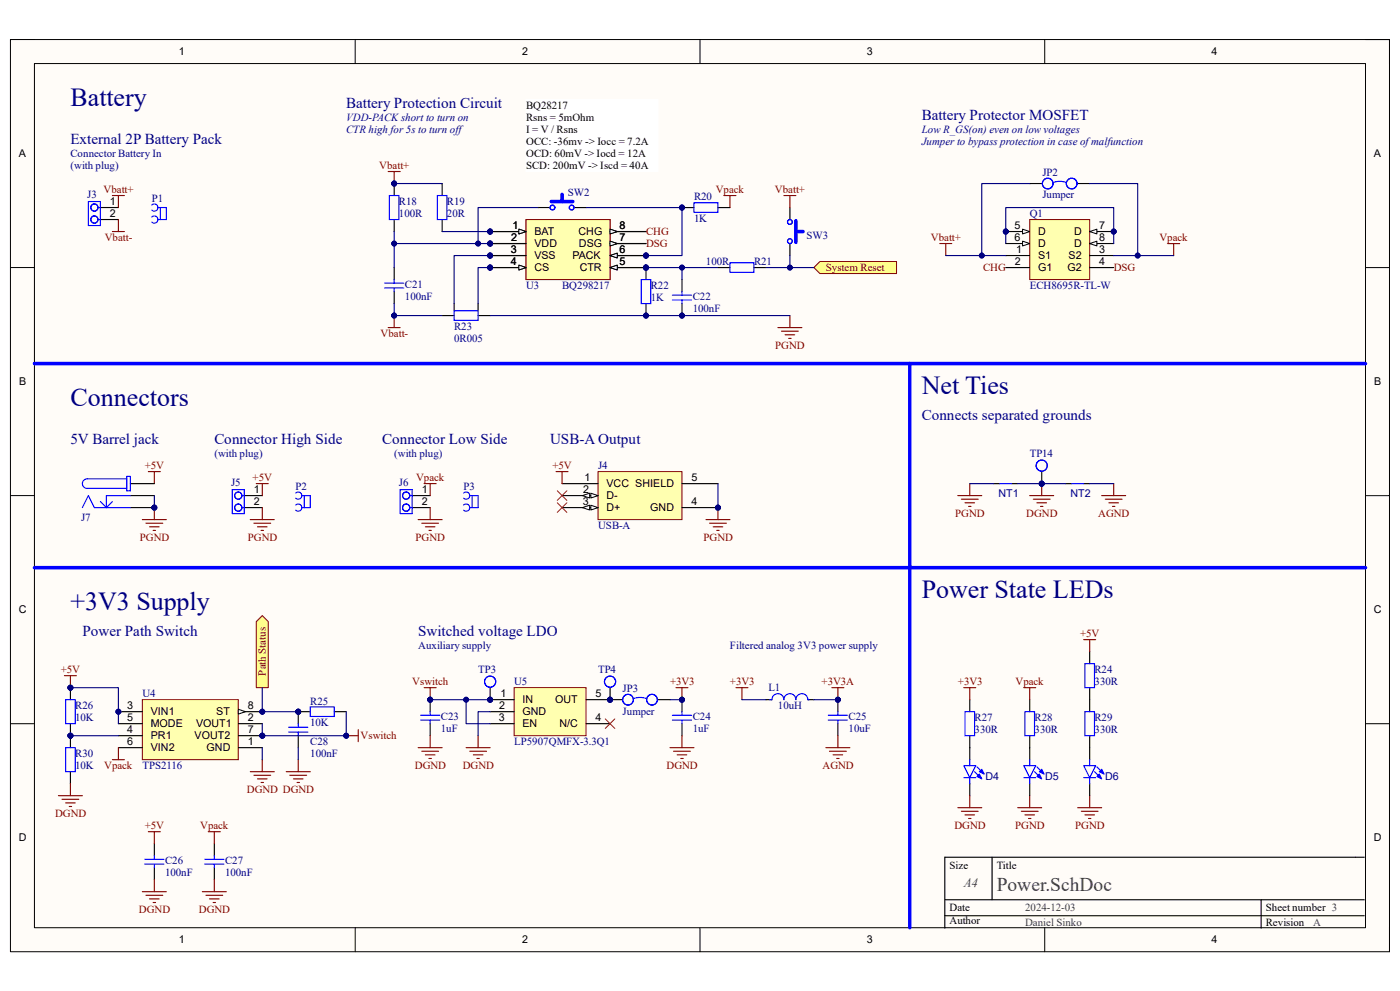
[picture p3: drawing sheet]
<svg xmlns="http://www.w3.org/2000/svg" width="420mm" height="297mm" viewBox="0 0 420 297" stroke-linecap="round" stroke-linejoin="round" font-family="sans-serif">
<defs><g id="words">
<g font-size="7.8" fill="#000080">
<text x="21.1" y="31.7">Battery</text>
<text x="276.5" y="118.1">Net Ties</text>
<text x="21.1" y="121.7">Connectors</text>
<text x="276.5" y="179.2">Power State LEDs</text>
<text x="21.1" y="182.8">+3V3 Supply</text>
</g>
<text font-size="5.8" fill="#434343" x="299" y="267">Power.SchDoc</text>
<g font-size="4.5" fill="#000080">
<text x="103.8" y="32.4">Battery Protection Circuit</text>
<text x="276.5" y="36">Battery Protector MOSFET</text>
<text x="21.1" y="43.2">External 2P Battery Pack</text>
<text x="276.5" y="125.9">Connects separated grounds</text>
<text x="21.1" y="133.1">5V Barrel jack</text>
<text x="64.3" y="133.1">Connector High Side</text>
<text x="114.6" y="133.1">Connector Low Side</text>
<text x="165" y="133.1">USB-A Output</text>
<text x="24.7" y="190.7">Power Path Switch</text>
<text x="125.4" y="190.7">Switched voltage LDO</text>
</g>
<text font-size="3.9" fill="#434343" x="289.1" y="266">A4</text>
<g font-size="3.3">
<text x="157.8" y="32.7">BQ28217</text>
<text x="157.8" y="36.3">Rsns = 5mOhm</text>
<text x="157.8" y="39.9">I = V / Rsns</text>
<text x="157.8" y="43.5">OCC: -36mv -&gt; Iocc = 7.2A</text>
<text x="157.8" y="47.1">OCD: 60mV -&gt; Iocd = 12A</text>
<text x="157.8" y="50.7">SCD: 200mV -&gt; Iscd = 40A</text>
<text x="284.9" y="260.4">Size</text>
<text x="299" y="260.4">Title</text>
<text x="284.9" y="273.2">Date</text>
<text x="379.7" y="273.2">Sheet number 3</text>
<text x="284.8" y="277">Author</text>
<text x="379.7" y="277.5">Revision</text>
</g>
<g font-size="3.3" fill="#000080">
<text x="103.8" y="36.3">VDD-PACK short to turn on</text>
<text x="103.8" y="39.9">CTR high for 5s to turn off</text>
<text x="276.5" y="39.9">Low R_GS(on) even on low voltages</text>
<text x="21.1" y="47.1">Connector Battery In</text>
<text x="276.5" y="43.5">Jumper to bypass protection in case of malfunction</text>
<text x="21.1" y="50.7">(with plug)</text>
<text x="312.7" y="52.7">JP2</text>
<text x="26.2" y="59.4">J3</text>
<text x="170.4" y="58.6">SW2</text>
<text x="312.7" y="59.5">Jumper</text>
<text x="45.6" y="60.4">P1</text>
<text x="119.7" y="65.1">100R</text>
<text x="119.7" y="61.5">R18</text>
<text x="134.1" y="65.1">20R</text>
<text x="134.1" y="61.5">R19</text>
<text x="208.2" y="60.1">R20</text>
<text x="308.9" y="65.1">Q1</text>
<text x="208.2" y="66.5">1K</text>
<text x="242" y="71.5">SW3</text>
<text x="211.8" y="79.5">100R</text>
<text x="226.2" y="79.5">R21</text>
<text x="121.5" y="89.9">100nF</text>
<text x="121.5" y="86.3">C21</text>
<text x="157.8" y="86.7">U3</text>
<text x="168.6" y="86.7">BQ298217</text>
<text x="195.2" y="86.7">R22</text>
<text x="207.8" y="89.9">C22</text>
<text x="308.9" y="86.7">ECH8695R-TL-W</text>
<text x="195.2" y="90.3">1K</text>
<text x="207.8" y="93.5">100nF</text>
<text x="136.2" y="98.9">R23</text>
<text x="136.2" y="102.5">0R005</text>
<text x="64.3" y="137">(with plug)</text>
<text x="118.2" y="137">(with plug)</text>
<text x="308.9" y="137">TP14</text>
<text x="179.4" y="140.6">J4</text>
<text x="69.3" y="145.7">J5</text>
<text x="88.7" y="146.7">P2</text>
<text x="119.7" y="145.7">J6</text>
<text x="139.1" y="146.7">P3</text>
<text x="24.3" y="156.1">J7</text>
<text x="179.4" y="158.6">USB-A</text>
<text x="125.4" y="194.6">Auxiliary supply</text>
<text x="219" y="194.6">Filtered analog 3V3 power supply</text>
<text x="143.4" y="201.8">TP3</text>
<text x="179.4" y="201.8">TP4</text>
<text x="328.3" y="201.8">R24</text>
<text x="42.7" y="209">U4</text>
<text x="154.2" y="205.4">U5</text>
<text x="186.8" y="207.4">JP3</text>
<text x="230.5" y="207.2">L1</text>
<text x="328.3" y="205.4">330R</text>
<text x="22.6" y="212.6">R26</text>
<text x="93" y="211.2">R25</text>
<text x="132.3" y="215.8">C23</text>
<text x="186.8" y="214.2">Jumper</text>
<text x="207.8" y="215.8">C24</text>
<text x="233.3" y="212.6">10uH</text>
<text x="254.6" y="215.8">C25</text>
<text x="22.6" y="216.2">10K</text>
<text x="93" y="217.6">10K</text>
<text x="132.3" y="219.4">1uF</text>
<text x="207.8" y="219.4">1uF</text>
<text x="254.6" y="219.4">10uF</text>
<text x="292.4" y="219.8">330R</text>
<text x="292.4" y="216.2">R27</text>
<text x="310.3" y="219.8">330R</text>
<text x="310.3" y="216.2">R28</text>
<text x="328.3" y="219.8">330R</text>
<text x="328.3" y="216.2">R29</text>
<text x="22.6" y="226.9">R30</text>
<text x="93" y="226.9">100nF</text>
<text x="93" y="223.4">C28</text>
<text x="154.2" y="223.4">LP5907QMFX-3.3Q1</text>
<text x="22.6" y="230.5">10K</text>
<text x="42.7" y="230.5">TPS2116</text>
<text x="49.5" y="262.6">100nF</text>
<text x="49.5" y="259">C26</text>
<text x="67.5" y="262.6">100nF</text>
<text x="67.5" y="259">C27</text>
</g>
<g font-size="3.3" fill="#800000">
<text x="113.7" y="50.7">Vbatt+</text>
<text x="31" y="57.9">Vbatt+</text>
<text x="214.7" y="57.9">Vpack</text>
<text x="232.5" y="57.9">Vbatt+</text>
<text x="193.8" y="70.5">CHG</text>
<text x="31.4" y="72.3">Vbatt-</text>
<text x="193.8" y="74.1">DSG</text>
<text x="279.2" y="72.3">Vbatt+</text>
<text x="347.8" y="72.3">Vpack</text>
<text x="247.7" y="81.3">System Reset</text>
<text x="294.9" y="81.3">CHG</text>
<text x="334.1" y="81.3">DSG</text>
<text x="114.2" y="101">Vbatt-</text>
<text x="232.6" y="104.6">PGND</text>
<text x="43.4" y="140.6">+5V</text>
<text x="165.7" y="140.6">+5V</text>
<text x="75.8" y="144.2">+5V</text>
<text x="124.8" y="144.2">Vpack</text>
<text x="286.6" y="155">PGND</text>
<text x="307.9" y="155">DGND</text>
<text x="329.4" y="155">AGND</text>
<text x="42" y="162.2">PGND</text>
<text x="74.3" y="162.2">PGND</text>
<text x="124.7" y="162.2">PGND</text>
<text x="211" y="162.2">PGND</text>
<text x="324" y="191">+5V</text>
<text x="18.2" y="201.8">+5V</text>
<text x="79.8" y="202.5" transform="rotate(-90 79.8 202.5)">Path Status</text>
<text x="123.7" y="205.4">Vswitch</text>
<text x="201" y="205.4">+3V3</text>
<text x="219" y="205.4">+3V3</text>
<text x="246.5" y="205.4">+3V3A</text>
<text x="287.4" y="205.4">+3V3</text>
<text x="304.7" y="205.4">Vpack</text>
<text x="108.2" y="221.6">Vswitch</text>
<text x="31.2" y="230.5">Vpack</text>
<text x="124.4" y="230.5">DGND</text>
<text x="138.8" y="230.5">DGND</text>
<text x="199.9" y="230.5">DGND</text>
<text x="246.7" y="230.5">AGND</text>
<text x="74" y="237.7">DGND DGND</text>
<text x="16.5" y="244.9">DGND</text>
<text x="43.4" y="248.5">+5V</text>
<text x="60" y="248.5">Vpack</text>
<text x="286.3" y="248.5">DGND</text>
<text x="304.5" y="248.5">PGND</text>
<text x="322.5" y="248.5">PGND</text>
<text x="41.7" y="273.7">DGND</text>
<text x="59.6" y="273.7">DGND</text>
</g>
<g font-size="3.3" fill="#434343">
<text x="307.5" y="273.2">2024-12-03</text>
<text x="307.5" y="277.5">Daniel Sinko</text>
<text x="393.9" y="277.5">A</text>
</g>
<g font-size="3.2">
<text x="53.6" y="16.6">1</text>
<text x="156.6" y="16.6">2</text>
<text x="260.1" y="16.6">3</text>
<text x="363.5" y="16.6">4</text>
<text x="5.7" y="47.1">A</text>
<text x="412.2" y="47.1">A</text>
<text x="33" y="61.5">1</text>
<text x="33" y="65.1">2</text>
<text x="153.8" y="68.7">1</text>
<text x="160.3" y="70.5">BAT</text>
<text x="173.5" y="70.5">CHG</text>
<text x="185.9" y="68.7">8</text>
<text x="304.4" y="68.7">5</text>
<text x="311.4" y="70.5">D</text>
<text x="322.2" y="70.5">D</text>
<text x="329.8" y="68.7">7</text>
<text x="153.3" y="75.9">3</text>
<text x="153.3" y="72.3">2</text>
<text x="160.3" y="74.1">VDD</text>
<text x="160.3" y="77.7">VSS</text>
<text x="171.7" y="77.7">PACK</text>
<text x="173.7" y="74.1">DSG</text>
<text x="185.9" y="75.9">6</text>
<text x="185.9" y="72.3">7</text>
<text x="304.4" y="72.3">6</text>
<text x="304.8" y="75.9">1</text>
<text x="311.4" y="77.7">S1</text>
<text x="311.4" y="74.1">D</text>
<text x="320.6" y="77.7">S2</text>
<text x="322.2" y="74.1">D</text>
<text x="329.8" y="75.9">3</text>
<text x="329.8" y="72.3">8</text>
<text x="153.3" y="79.5">4</text>
<text x="160.3" y="81.3">CS</text>
<text x="173.9" y="81.3">CTR</text>
<text x="185.9" y="79.5">5</text>
<text x="304.4" y="79.5">2</text>
<text x="311.4" y="81.3">G1</text>
<text x="320.3" y="81.3">G2</text>
<text x="329.8" y="79.5">4</text>
<text x="5.8" y="115.5">B</text>
<text x="412.2" y="115.5">B</text>
<text x="76.2" y="147.8">1</text>
<text x="126.5" y="147.8">1</text>
<text x="174.9" y="147.8">2</text>
<text x="175.3" y="144.2">1</text>
<text x="181.9" y="146.1">VCC SHIELD</text>
<text x="181.9" y="149.6">D-</text>
<text x="207.5" y="144.2">5</text>
<text x="76.2" y="151.4">2</text>
<text x="126.5" y="151.4">2</text>
<text x="174.9" y="151.4">3</text>
<text x="181.9" y="153.2">D+</text>
<text x="195.1" y="153.2">GND</text>
<text x="207.5" y="151.4">4</text>
<text x="5.6" y="183.8">C</text>
<text x="412.1" y="183.8">C</text>
<text x="150.2" y="209">1</text>
<text x="178.7" y="209">5</text>
<text x="38.2" y="212.6">3</text>
<text x="45.2" y="214.4">VIN1</text>
<text x="64.9" y="214.4">ST</text>
<text x="74.4" y="212.6">8</text>
<text x="149.7" y="212.6">2</text>
<text x="156.7" y="210.8">IN</text>
<text x="156.7" y="214.4">GND</text>
<text x="166.5" y="210.8">OUT</text>
<text x="38.2" y="219.8">4</text>
<text x="38.2" y="216.2">5</text>
<text x="45.2" y="221.6">PR1</text>
<text x="45.2" y="218">MODE</text>
<text x="58.4" y="221.6">VOUT2</text>
<text x="58.8" y="218">VOUT1</text>
<text x="74.4" y="216.2">2</text>
<text x="74.4" y="219.8">7</text>
<text x="149.7" y="216.2">3</text>
<text x="156.7" y="218">EN</text>
<text x="167.9" y="218">N/C</text>
<text x="178.7" y="216.2">4</text>
<text x="38.2" y="223.4">6</text>
<text x="45.2" y="225.2">VIN2</text>
<text x="62" y="225.2">GND</text>
<text x="74.4" y="223.4">1</text>
<text x="5.7" y="252.2">D</text>
<text x="412.2" y="252.2">D</text>
<text x="53.6" y="282.7">1</text>
<text x="156.6" y="282.7">2</text>
<text x="260.1" y="282.7">3</text>
<text x="363.5" y="282.7">4</text>
</g>
<g font-size="3.2" fill="#000080">
<text x="299.6" y="148.9">NT1</text>
<text x="321.1" y="148.9">NT2</text>
<text x="295.6" y="233.8">D4</text>
<text x="313.6" y="233.8">D5</text>
<text x="331.6" y="233.8">D6</text>
</g>
</g></defs>
<path d="M3.1 11.9h413.7v273.3h-413.7z" fill-rule="evenodd" fill="#fffcf8"/>
<path d="M3.1 11.9h413.7v273.3h-413.7z" fill="none" stroke="#000" stroke-width=".3"/>
<path d="M10.3 19h399.3v259h-399.3z" fill-rule="evenodd" fill="#fffcf8"/>
<g fill="none" stroke="#000" stroke-width=".3">
<path d="M3.1 11.8h7.2M10.3 19h399.3v259h-399.3zM106.6 11.8v7.2M210 11.8v7.2M313.4 11.8v7.2M409.6 11.9h7.2v7.1M3.1 80.2h7.2M409.6 80.2h7.2M3.1 148.5h7.2M409.6 148.5h7.2M3.1 216.9h7.2M409.6 216.9h7.2"/>
<path d="M106.6 278v7.2M210 278v7.2M313.4 278v7.2M416.8 278v7.2"/>
</g>
<path d="M297.6 256.9v12.8M409.3 256.9h-125.9v21.3M283.4 274.4h125.9M283.4 269.7h125.9M378.3 269.7v8.5" fill="none" stroke="#000" stroke-width=".34"/>
<circle cx="35.5" cy="213.3" r=".72" fill="#000080"/>
<circle cx="35.5" cy="213.3" r=".72" fill="none" stroke="#000080" stroke-width=".3"/>
<circle cx="78.7" cy="220.5" r=".72" fill="#000080"/>
<circle cx="78.7" cy="220.5" r=".72" fill="none" stroke="#000080" stroke-width=".3"/>
<circle cx="78.7" cy="213.3" r=".72" fill="#000080"/>
<circle cx="78.7" cy="213.3" r=".72" fill="none" stroke="#000080" stroke-width=".3"/>
<path d="M42.7 209.7h28.8v18h-28.8z" fill-rule="evenodd" fill="#ffffb0"/>
<path d="M42.7 209.7h28.8v18h-28.8z" fill="none" stroke="#800000" stroke-width=".3"/>
<path d="M35.5 213.3h7.2M71.5 216.9h7.2M71.5 224.1h7.2" fill="none" stroke="#000" stroke-width=".34"/>
<circle cx="35.5" cy="213.3" r=".72" fill="#000080"/>
<circle cx="35.5" cy="213.3" r=".72" fill="none" stroke="#000080" stroke-width=".3"/>
<path d="M35.5 216.9h7.2M35.5 220.5h7.2M35.5 224.1h7.2M71.5 220.5h7.2" fill="none" stroke="#000" stroke-width=".34"/>
<circle cx="78.7" cy="220.5" r=".72" fill="#000080"/>
<circle cx="78.7" cy="220.5" r=".72" fill="none" stroke="#000080" stroke-width=".3"/>
<path d="M71.5 213.3h7.2" fill="none" stroke="#000" stroke-width=".34"/>
<path d="M71.5 212.6l2.1 .7-2.1 .7z" fill="#f8fcff"/>
<path d="M71.5 212.6l2.1 .7-2.1 .7z" fill="none" stroke="#000" stroke-width=".3"/>
<circle cx="78.7" cy="213.3" r=".72" fill="#000080"/>
<circle cx="78.7" cy="213.3" r=".72" fill="none" stroke="#000080" stroke-width=".3"/>
<circle cx="21.1" cy="206.1" r=".72" fill="#000080"/>
<circle cx="21.1" cy="206.1" r=".72" fill="none" stroke="#000080" stroke-width=".3"/>
<circle cx="21.1" cy="220.5" r=".72" fill="#000080"/>
<circle cx="21.1" cy="220.5" r=".72" fill="none" stroke="#000080" stroke-width=".3"/>
<path d="M21.1 206.1v3.6" fill="none" stroke="#000" stroke-width=".34"/>
<circle cx="21.1" cy="206.1" r=".72" fill="#000080"/>
<circle cx="21.1" cy="206.1" r=".72" fill="none" stroke="#000080" stroke-width=".3"/>
<path d="M21.1 216.9v3.6" fill="none" stroke="#000" stroke-width=".34"/>
<circle cx="21.1" cy="220.5" r=".72" fill="#000080"/>
<circle cx="21.1" cy="220.5" r=".72" fill="none" stroke="#000080" stroke-width=".3"/>
<path d="M19.7 209.7h2.9v7.2h-2.9z" fill="none" stroke="#00f" stroke-width=".34"/>
<circle cx="21.1" cy="220.5" r=".72" fill="#000080"/>
<circle cx="21.1" cy="220.5" r=".72" fill="none" stroke="#000080" stroke-width=".3"/>
<path d="M21.1 220.5v3.6" fill="none" stroke="#000" stroke-width=".34"/>
<circle cx="21.1" cy="220.5" r=".72" fill="#000080"/>
<circle cx="21.1" cy="220.5" r=".72" fill="none" stroke="#000080" stroke-width=".3"/>
<path d="M21.1 231.3v3.6" fill="none" stroke="#000" stroke-width=".34"/>
<path d="M19.7 224.1h2.9v7.2h-2.9z" fill="none" stroke="#00f" stroke-width=".34"/>
<path d="M19.3 202.5h3.6M21.1 202.5v3.6M33.7 227.7h3.6M35.5 224.1v3.6" fill="none" stroke="#800000" stroke-width=".34"/>
<circle cx="21.1" cy="206.1" r=".72" fill="#000080"/>
<circle cx="21.1" cy="206.1" r=".72" fill="none" stroke="#000080" stroke-width=".3"/>
<circle cx="89.5" cy="213.3" r=".72" fill="#000080"/>
<circle cx="89.5" cy="213.3" r=".72" fill="none" stroke="#000080" stroke-width=".3"/>
<path d="M89.5 213.3h3.6" fill="none" stroke="#000" stroke-width=".34"/>
<circle cx="89.5" cy="213.3" r=".72" fill="#000080"/>
<circle cx="89.5" cy="213.3" r=".72" fill="none" stroke="#000080" stroke-width=".3"/>
<path d="M100.3 213.3h3.6" fill="none" stroke="#000" stroke-width=".34"/>
<path d="M93.1 211.9h7.2v2.8h-7.2z" fill="none" stroke="#00f" stroke-width=".34"/>
<path d="M107.5 218.7v3.6M103.9 220.5h3.6" fill="none" stroke="#800000" stroke-width=".34"/>
<circle cx="103.9" cy="220.5" r=".72" fill="#000080"/>
<circle cx="103.9" cy="220.5" r=".72" fill="none" stroke="#000080" stroke-width=".3"/>
<path d="M127.2 206.1h3.6M129 206.1v3.6" fill="none" stroke="#800000" stroke-width=".34"/>
<circle cx="129" cy="209.7" r=".72" fill="#000080"/>
<circle cx="129" cy="209.7" r=".72" fill="none" stroke="#000080" stroke-width=".3"/>
<circle cx="129" cy="209.7" r=".72" fill="#000080"/>
<circle cx="129" cy="209.7" r=".72" fill="none" stroke="#000080" stroke-width=".3"/>
<path d="M129 209.7v3.6M129 216.9v3.6" fill="none" stroke="#000" stroke-width=".34"/>
<circle cx="129" cy="209.7" r=".72" fill="#000080"/>
<circle cx="129" cy="209.7" r=".72" fill="none" stroke="#000080" stroke-width=".3"/>
<path d="M126.2 214.4h5.7M126.2 215.8h5.7M129 213.3v1.1M129 215.8v1.1" fill="none" stroke="#00f" stroke-width=".34"/>
<circle cx="204.6" cy="209.7" r=".72" fill="#000080"/>
<circle cx="204.6" cy="209.7" r=".72" fill="none" stroke="#000080" stroke-width=".3"/>
<path d="M204.6 209.7v3.6M204.6 216.9v3.6" fill="none" stroke="#000" stroke-width=".34"/>
<circle cx="204.6" cy="209.7" r=".72" fill="#000080"/>
<circle cx="204.6" cy="209.7" r=".72" fill="none" stroke="#000080" stroke-width=".3"/>
<path d="M201.7 214.4h5.8M201.7 215.8h5.8M204.6 213.3v1.1M204.6 215.8v1.1" fill="none" stroke="#00f" stroke-width=".34"/>
<path d="M202.8 206.1h3.6M204.6 206.1v3.6" fill="none" stroke="#800000" stroke-width=".34"/>
<circle cx="204.6" cy="209.7" r=".72" fill="#000080"/>
<circle cx="204.6" cy="209.7" r=".72" fill="none" stroke="#000080" stroke-width=".3"/>
<circle cx="147" cy="209.7" r=".72" fill="#000080"/>
<circle cx="147" cy="209.7" r=".72" fill="none" stroke="#000080" stroke-width=".3"/>
<circle cx="183" cy="209.7" r=".72" fill="#000080"/>
<circle cx="183" cy="209.7" r=".72" fill="none" stroke="#000080" stroke-width=".3"/>
<path d="M154.2 206.1h21.6v14.4h-21.6z" fill-rule="evenodd" fill="#ffffb0"/>
<path d="M154.2 206.1h21.6v14.4h-21.6z" fill="none" stroke="#800000" stroke-width=".3"/>
<path d="M147 209.7h7.2" fill="none" stroke="#000" stroke-width=".34"/>
<circle cx="147" cy="209.7" r=".72" fill="#000080"/>
<circle cx="147" cy="209.7" r=".72" fill="none" stroke="#000080" stroke-width=".3"/>
<path d="M147 213.3h7.2M147 216.9h7.2M175.8 216.9h7.2M175.8 209.7h7.2" fill="none" stroke="#000" stroke-width=".34"/>
<circle cx="183" cy="209.7" r=".72" fill="#000080"/>
<circle cx="183" cy="209.7" r=".72" fill="none" stroke="#000080" stroke-width=".3"/>
<path d="M116.5 51.4h3.5M118.2 51.4v3.6M217.2 58.6h3.6M219 58.6v3.6" fill="none" stroke="#800000" stroke-width=".34"/>
<circle cx="118.2" cy="55" r=".72" fill="#000080"/>
<circle cx="118.2" cy="55" r=".72" fill="none" stroke="#000080" stroke-width=".3"/>
<path d="M116.5 98.2h3.5M118.2 94.6v3.6" fill="none" stroke="#800000" stroke-width=".34"/>
<circle cx="118.2" cy="94.6" r=".72" fill="#000080"/>
<circle cx="118.2" cy="94.6" r=".72" fill="none" stroke="#000080" stroke-width=".3"/>
<path d="M132.6 55v3.6M132.6 65.8v3.6M215.4 80.2h3.6M226.2 80.2h3.6" fill="none" stroke="#000" stroke-width=".34"/>
<path d="M131.2 58.6h2.9v7.2h-2.9zM219 78.8h7.2v2.8h-7.2z" fill="none" stroke="#00f" stroke-width=".34"/>
<circle cx="118.2" cy="55" r=".72" fill="#000080"/>
<circle cx="118.2" cy="55" r=".72" fill="none" stroke="#000080" stroke-width=".3"/>
<path d="M118.2 55v3.6" fill="none" stroke="#000" stroke-width=".34"/>
<circle cx="118.2" cy="55" r=".72" fill="#000080"/>
<circle cx="118.2" cy="55" r=".72" fill="none" stroke="#000080" stroke-width=".3"/>
<path d="M118.2 65.8v3.6M118.2 80.2v3.6M118.2 87.4v3.6" fill="none" stroke="#000" stroke-width=".34"/>
<path d="M116.8 58.6h2.9v7.2h-2.9zM115.4 84.9h5.7M115.4 86.3h5.7M118.2 83.8v1.1M118.2 86.3v1.1" fill="none" stroke="#00f" stroke-width=".34"/>
<circle cx="204.6" cy="62.2" r=".72" fill="#000080"/>
<circle cx="204.6" cy="62.2" r=".72" fill="none" stroke="#000080" stroke-width=".3"/>
<path d="M204.6 62.2h3.6M215.4 62.2h3.6" fill="none" stroke="#000" stroke-width=".34"/>
<circle cx="204.6" cy="62.2" r=".72" fill="#000080"/>
<circle cx="204.6" cy="62.2" r=".72" fill="none" stroke="#000080" stroke-width=".3"/>
<path d="M208.2 60.8h7.2v2.8h-7.2z" fill="none" stroke="#00f" stroke-width=".34"/>
<circle cx="193.8" cy="80.2" r=".72" fill="#000080"/>
<circle cx="193.8" cy="80.2" r=".72" fill="none" stroke="#000080" stroke-width=".3"/>
<circle cx="193.8" cy="94.6" r=".72" fill="#000080"/>
<circle cx="193.8" cy="94.6" r=".72" fill="none" stroke="#000080" stroke-width=".3"/>
<path d="M193.8 80.2v3.6" fill="none" stroke="#000" stroke-width=".34"/>
<circle cx="193.8" cy="80.2" r=".72" fill="#000080"/>
<circle cx="193.8" cy="80.2" r=".72" fill="none" stroke="#000080" stroke-width=".3"/>
<path d="M193.8 91v3.6" fill="none" stroke="#000" stroke-width=".34"/>
<circle cx="193.8" cy="94.6" r=".72" fill="#000080"/>
<circle cx="193.8" cy="94.6" r=".72" fill="none" stroke="#000080" stroke-width=".3"/>
<path d="M192.4 83.8h2.8v7.2h-2.8z" fill="none" stroke="#00f" stroke-width=".34"/>
<circle cx="204.6" cy="94.6" r=".72" fill="#000080"/>
<circle cx="204.6" cy="94.6" r=".72" fill="none" stroke="#000080" stroke-width=".3"/>
<path d="M204.6 91v3.6" fill="none" stroke="#000" stroke-width=".34"/>
<circle cx="204.6" cy="94.6" r=".72" fill="#000080"/>
<circle cx="204.6" cy="94.6" r=".72" fill="none" stroke="#000080" stroke-width=".3"/>
<path d="M204.6 83.8v3.6" fill="none" stroke="#000" stroke-width=".34"/>
<path d="M201.7 88.5h5.8M201.7 89.9h5.8M204.6 87.4v1.1M204.6 89.9v1.1" fill="none" stroke="#00f" stroke-width=".34"/>
<path d="M10.3 109h399.3M10.3 170.1h399.3" fill="none" stroke="#00f" stroke-width="1.1"/>
<path d="M44.5 141.3h3.6M46.3 141.3v3.6" fill="none" stroke="#800000" stroke-width=".34"/>
<path d="M244.2 80.2l1.8-1.8h23v3.6h-23z" fill-rule="evenodd" fill="#ffff80"/>
<path d="M244.2 80.2l1.8-1.8h23v3.6h-23z" fill="none" stroke="#800000" stroke-width=".3"/>
<circle cx="215.4" cy="152.1" r=".72" fill="#000080"/>
<circle cx="215.4" cy="152.1" r=".72" fill="none" stroke="#000080" stroke-width=".3"/>
<path d="M179.4 141.4h25.2v14.3h-25.2z" fill-rule="evenodd" fill="#ffffb0"/>
<path d="M179.4 141.4h25.2v14.3h-25.2z" fill="none" stroke="#800000" stroke-width=".3"/>
<path d="M168.6 144.9h10.8M168.6 148.5h10.8" fill="none" stroke="#000" stroke-width=".34"/>
<path d="M177.2 147.8l2.2 .7-2.2 .8z" fill="#f8fcff"/>
<path d="M177.2 147.8l2.2 .7-2.2 .8z" fill="none" stroke="#000" stroke-width=".3"/>
<path d="M174.7 148.5l2.2-.7v1.5z" fill="#f8fcff"/>
<path d="M174.7 148.5l2.2-.7v1.5z" fill="none" stroke="#000" stroke-width=".3"/>
<path d="M168.6 152.1h10.8" fill="none" stroke="#000" stroke-width=".34"/>
<path d="M177.2 151.4l2.2 .7-2.2 .8z" fill="#f8fcff"/>
<path d="M177.2 151.4l2.2 .7-2.2 .8z" fill="none" stroke="#000" stroke-width=".3"/>
<path d="M174.7 152.1l2.2-.7v1.5z" fill="#f8fcff"/>
<path d="M174.7 152.1l2.2-.7v1.5z" fill="none" stroke="#000" stroke-width=".3"/>
<path d="M204.6 152.1h10.8" fill="none" stroke="#000" stroke-width=".34"/>
<circle cx="215.4" cy="152.1" r=".72" fill="#000080"/>
<circle cx="215.4" cy="152.1" r=".72" fill="none" stroke="#000080" stroke-width=".3"/>
<path d="M204.6 144.9h10.8" fill="none" stroke="#000" stroke-width=".34"/>
<path d="M167.2 147.1l2.9 2.9M167.2 150.7l2.9 2.9M170.1 147.1l-2.9 2.9M170.1 150.7l-2.9 2.9" fill="none" stroke="#f00" stroke-width=".3"/>
<path d="M166.8 141.3h3.6M168.6 141.3v3.6" fill="none" stroke="#800000" stroke-width=".34"/>
<circle cx="147" cy="69.4" r=".72" fill="#000080"/>
<circle cx="147" cy="69.4" r=".72" fill="none" stroke="#000080" stroke-width=".3"/>
<circle cx="147" cy="73" r=".72" fill="#000080"/>
<circle cx="147" cy="73" r=".72" fill="none" stroke="#000080" stroke-width=".3"/>
<circle cx="147" cy="76.6" r=".72" fill="#000080"/>
<circle cx="147" cy="76.6" r=".72" fill="none" stroke="#000080" stroke-width=".3"/>
<circle cx="147" cy="80.2" r=".72" fill="#000080"/>
<circle cx="147" cy="80.2" r=".72" fill="none" stroke="#000080" stroke-width=".3"/>
<circle cx="193.8" cy="80.2" r=".72" fill="#000080"/>
<circle cx="193.8" cy="80.2" r=".72" fill="none" stroke="#000080" stroke-width=".3"/>
<circle cx="193.8" cy="76.6" r=".72" fill="#000080"/>
<circle cx="193.8" cy="76.6" r=".72" fill="none" stroke="#000080" stroke-width=".3"/>
<circle cx="147" cy="69.4" r=".72" fill="#000080"/>
<circle cx="147" cy="69.4" r=".72" fill="none" stroke="#000080" stroke-width=".3"/>
<circle cx="147" cy="73" r=".72" fill="#000080"/>
<circle cx="147" cy="73" r=".72" fill="none" stroke="#000080" stroke-width=".3"/>
<circle cx="147" cy="76.6" r=".72" fill="#000080"/>
<circle cx="147" cy="76.6" r=".72" fill="none" stroke="#000080" stroke-width=".3"/>
<circle cx="147" cy="80.2" r=".72" fill="#000080"/>
<circle cx="147" cy="80.2" r=".72" fill="none" stroke="#000080" stroke-width=".3"/>
<circle cx="193.8" cy="80.2" r=".72" fill="#000080"/>
<circle cx="193.8" cy="80.2" r=".72" fill="none" stroke="#000080" stroke-width=".3"/>
<circle cx="193.8" cy="76.6" r=".72" fill="#000080"/>
<circle cx="193.8" cy="76.6" r=".72" fill="none" stroke="#000080" stroke-width=".3"/>
<path d="M157.8 65.8h25.2v18h-25.2z" fill-rule="evenodd" fill="#ffffb0"/>
<path d="M157.8 65.8h25.2v18h-25.2z" fill="none" stroke="#800000" stroke-width=".3"/>
<path d="M147 69.4h10.8" fill="none" stroke="#000" stroke-width=".34"/>
<path d="M155.7 68.7l2.1 .7-2.1 .7z" fill="#f8fcff"/>
<path d="M155.7 68.7l2.1 .7-2.1 .7z" fill="none" stroke="#000" stroke-width=".3"/>
<circle cx="147" cy="69.4" r=".72" fill="#000080"/>
<circle cx="147" cy="69.4" r=".72" fill="none" stroke="#000080" stroke-width=".3"/>
<path d="M147 73h10.8" fill="none" stroke="#000" stroke-width=".34"/>
<circle cx="147" cy="73" r=".72" fill="#000080"/>
<circle cx="147" cy="73" r=".72" fill="none" stroke="#000080" stroke-width=".3"/>
<path d="M147 76.6h10.8" fill="none" stroke="#000" stroke-width=".34"/>
<circle cx="147" cy="76.6" r=".72" fill="#000080"/>
<circle cx="147" cy="76.6" r=".72" fill="none" stroke="#000080" stroke-width=".3"/>
<path d="M147 80.2h10.8" fill="none" stroke="#000" stroke-width=".34"/>
<path d="M155.7 79.5l2.1 .7-2.1 .7z" fill="#f8fcff"/>
<path d="M155.7 79.5l2.1 .7-2.1 .7z" fill="none" stroke="#000" stroke-width=".3"/>
<circle cx="147" cy="80.2" r=".72" fill="#000080"/>
<circle cx="147" cy="80.2" r=".72" fill="none" stroke="#000080" stroke-width=".3"/>
<path d="M183 80.2h10.8" fill="none" stroke="#000" stroke-width=".34"/>
<path d="M183 80.2l2.2-.7v1.4z" fill="#f8fcff"/>
<path d="M183 80.2l2.2-.7v1.4z" fill="none" stroke="#000" stroke-width=".3"/>
<circle cx="193.8" cy="80.2" r=".72" fill="#000080"/>
<circle cx="193.8" cy="80.2" r=".72" fill="none" stroke="#000080" stroke-width=".3"/>
<path d="M183 76.6h10.8" fill="none" stroke="#000" stroke-width=".34"/>
<path d="M183 76.6l2.2-.7v1.4z" fill="#f8fcff"/>
<path d="M183 76.6l2.2-.7v1.4z" fill="none" stroke="#000" stroke-width=".3"/>
<circle cx="193.8" cy="76.6" r=".72" fill="#000080"/>
<circle cx="193.8" cy="76.6" r=".72" fill="none" stroke="#000080" stroke-width=".3"/>
<path d="M183 73h10.8" fill="none" stroke="#000" stroke-width=".34"/>
<path d="M183 72.3l2.2 .7-2.2 .7z" fill="#f8fcff"/>
<path d="M183 72.3l2.2 .7-2.2 .7z" fill="none" stroke="#000" stroke-width=".3"/>
<path d="M183 69.4h10.8" fill="none" stroke="#000" stroke-width=".34"/>
<path d="M183 68.7l2.2 .7-2.2 .7z" fill="#f8fcff"/>
<path d="M183 68.7l2.2 .7-2.2 .7z" fill="none" stroke="#000" stroke-width=".3"/>
<path d="M157.8 65.8h25.2v18h-25.2z" fill-rule="evenodd" fill="#ffffb0"/>
<path d="M157.8 65.8h25.2v18h-25.2z" fill="none" stroke="#800000" stroke-width=".3"/>
<path d="M147 69.4h10.8" fill="none" stroke="#000" stroke-width=".34"/>
<path d="M155.7 68.7l2.1 .7-2.1 .7z" fill="#f8fcff"/>
<path d="M155.7 68.7l2.1 .7-2.1 .7z" fill="none" stroke="#000" stroke-width=".3"/>
<circle cx="147" cy="69.4" r=".72" fill="#000080"/>
<circle cx="147" cy="69.4" r=".72" fill="none" stroke="#000080" stroke-width=".3"/>
<path d="M147 73h10.8" fill="none" stroke="#000" stroke-width=".34"/>
<circle cx="147" cy="73" r=".72" fill="#000080"/>
<circle cx="147" cy="73" r=".72" fill="none" stroke="#000080" stroke-width=".3"/>
<path d="M147 76.6h10.8" fill="none" stroke="#000" stroke-width=".34"/>
<circle cx="147" cy="76.6" r=".72" fill="#000080"/>
<circle cx="147" cy="76.6" r=".72" fill="none" stroke="#000080" stroke-width=".3"/>
<path d="M147 80.2h10.8" fill="none" stroke="#000" stroke-width=".34"/>
<path d="M155.7 79.5l2.1 .7-2.1 .7z" fill="#f8fcff"/>
<path d="M155.7 79.5l2.1 .7-2.1 .7z" fill="none" stroke="#000" stroke-width=".3"/>
<circle cx="147" cy="80.2" r=".72" fill="#000080"/>
<circle cx="147" cy="80.2" r=".72" fill="none" stroke="#000080" stroke-width=".3"/>
<path d="M183 80.2h10.8" fill="none" stroke="#000" stroke-width=".34"/>
<path d="M183 80.2l2.2-.7v1.4z" fill="#f8fcff"/>
<path d="M183 80.2l2.2-.7v1.4z" fill="none" stroke="#000" stroke-width=".3"/>
<circle cx="193.8" cy="80.2" r=".72" fill="#000080"/>
<circle cx="193.8" cy="80.2" r=".72" fill="none" stroke="#000080" stroke-width=".3"/>
<path d="M183 76.6h10.8" fill="none" stroke="#000" stroke-width=".34"/>
<path d="M183 76.6l2.2-.7v1.4z" fill="#f8fcff"/>
<path d="M183 76.6l2.2-.7v1.4z" fill="none" stroke="#000" stroke-width=".3"/>
<circle cx="193.8" cy="76.6" r=".72" fill="#000080"/>
<circle cx="193.8" cy="76.6" r=".72" fill="none" stroke="#000080" stroke-width=".3"/>
<path d="M183 73h10.8" fill="none" stroke="#000" stroke-width=".34"/>
<path d="M183 72.3l2.2 .7-2.2 .7z" fill="#f8fcff"/>
<path d="M183 72.3l2.2 .7-2.2 .7z" fill="none" stroke="#000" stroke-width=".3"/>
<path d="M183 69.4h10.8" fill="none" stroke="#000" stroke-width=".34"/>
<path d="M183 68.7l2.2 .7-2.2 .7z" fill="#f8fcff"/>
<path d="M183 68.7l2.2 .7-2.2 .7z" fill="none" stroke="#000" stroke-width=".3"/>
<circle cx="46.3" cy="152.1" r=".72" fill="#000080"/>
<circle cx="46.3" cy="152.1" r=".72" fill="none" stroke="#000080" stroke-width=".3"/>
<path d="M39.1 144.9h7.2M39.1 148.5h7.2M39.1 152.1h7.2" fill="none" stroke="#000" stroke-width=".34"/>
<circle cx="46.3" cy="152.1" r=".72" fill="#000080"/>
<circle cx="46.3" cy="152.1" r=".72" fill="none" stroke="#000080" stroke-width=".3"/>
<path d="M24.7 152.1l1.8-3.6 1.8 3.6h10.8M30.1 150.3l1.8 1.8M33.7 150.3l-1.8 1.8M38 143.5h-11.8a1.44 1.44 0 0 0-1.5 1.4 1.44 1.44 0 0 0 1.5 1.5h11.8M38 142.8h1.1v4.3h-1.1zM39.1 148.5h-7.2v3.6M230.9 209.7h.7a1.8 1.8 0 0 1 1.8-1.8 1.8 1.8 0 0 1 1.8 1.8 1.8 1.8 0 0 1 1.8-1.8 1.8 1.8 0 0 1 1.8 1.8 1.8 1.8 0 0 1 1.8-1.8 1.8 1.8 0 0 1 1.8 1.8h.3" fill="none" stroke="#00f" stroke-width=".34"/>
<path d="M229.8 209.7h1.8M242.4 209.7h1.8" fill="none" stroke="#000" stroke-width=".34"/>
<circle cx="251.4" cy="209.7" r=".72" fill="#000080"/>
<circle cx="251.4" cy="209.7" r=".72" fill="none" stroke="#000080" stroke-width=".3"/>
<path d="M251.4 209.7v3.6M251.4 216.9v3.6" fill="none" stroke="#000" stroke-width=".34"/>
<circle cx="251.4" cy="209.7" r=".72" fill="#000080"/>
<circle cx="251.4" cy="209.7" r=".72" fill="none" stroke="#000080" stroke-width=".3"/>
<path d="M248.5 214.4h5.7M248.5 215.8h5.7M251.4 213.3v1.1M251.4 215.8v1.1" fill="none" stroke="#00f" stroke-width=".34"/>
<path d="M249.6 206.1h3.6M251.4 206.1v3.6M247.8 224.1h7.2M248.8 225.2h5.1M249.9 226.2h2.9M251 227.3h.7M251.4 220.5v3.6" fill="none" stroke="#800000" stroke-width=".34"/>
<circle cx="251.4" cy="209.7" r=".72" fill="#000080"/>
<circle cx="251.4" cy="209.7" r=".72" fill="none" stroke="#000080" stroke-width=".3"/>
<path d="M290.9 224.1v3.6M290.9 234.9v3.6" fill="none" stroke="#000" stroke-width=".34"/>
<path d="M289.1 229.5h3.6l-1.8 3.6zM289.1 233.1h3.6M290.9 227.7v1.8M290.9 233.1v1.8M293.1 229.8l1.8 1.8" fill="none" stroke="#00f" stroke-width=".34"/>
<path d="M293.8 231.3l.7-.7 .7 1.4z" fill="#00f"/>
<path d="M292.4 231.3l1.8 1.8M293.8 231.3l.7-.7 .7 1.4z" fill="none" stroke="#00f" stroke-width=".34"/>
<path d="M293.1 232.7l.7-.7 .7 1.4z" fill="#00f"/>
<g fill="none" stroke="#00f" stroke-width=".34">
<path d="M325.5 198.9h2.8v7.2h-2.8zM289.5 213.3h2.9v7.2h-2.9zM325.5 213.3h2.8v7.2h-2.8zM293.1 232.7l.7-.7 .7 1.4z"/>
<circle cx="237" cy="72.3" r=".72"/>
<circle cx="237" cy="66.5" r=".72"/>
</g>
<path d="M237 62.2v3.6M237 73v3.6M326.9 195.3v3.6M290.9 209.7v3.6M326.9 206.1v7.2M290.9 220.5v3.6M326.9 220.5v3.6" fill="none" stroke="#000" stroke-width=".34"/>
<path d="M235.2 58.6h3.6M237 58.6v3.6M325.1 191.7h3.6M326.9 191.7v3.6M289.1 206.1h3.6M290.9 206.1v3.6" fill="none" stroke="#800000" stroke-width=".34"/>
<path d="M238.8 66.2v6.4M238.8 69.4h2.1M272.9 109v169" fill="none" stroke="#00f" stroke-width="1.1"/>
<path d="M181.6 215.5l2.8 2.8M184.4 215.5l-2.8 2.8" fill="none" stroke="#f00" stroke-width=".3"/>
<circle cx="183" cy="209.7" r=".72" fill="#000080"/>
<circle cx="183" cy="209.7" r=".72" fill="none" stroke="#000080" stroke-width=".3"/>
<path d="M183 209.7h3.6" fill="none" stroke="#000" stroke-width=".34"/>
<circle cx="183" cy="209.7" r=".72" fill="#000080"/>
<circle cx="183" cy="209.7" r=".72" fill="none" stroke="#000080" stroke-width=".3"/>
<path d="M30.1 62.2h5.4M30.1 65.8h5.4M161.4 62.2h3.6M172.2 62.2h3.6M73.3 148.5h5.4M73.3 152.1h5.4M123.6 148.5h5.4M123.6 152.1h5.4M197.4 209.7h3.6" fill="none" stroke="#000" stroke-width=".34"/>
<g fill="none" stroke="#00f" stroke-width=".34">
<path d="M26.5 60.4h3.6v7.2h-3.6zM29.4 62.2h.7M29.4 65.8h.7M45.5 61.4a1.08 1.08 0 0 1 1.6 0 1.08 1.08 0 0 1 0 1.6 1.08 1.08 0 0 1-1.6 0M45.5 65a1.08 1.08 0 0 1 1.6 0 1.08 1.08 0 0 1 0 1.6 1.08 1.08 0 0 1-1.6 0M47.4 62.2h2.5v3.6h-2.5M48.1 62.2v3.6M69.7 146.7h3.6v7.2h-3.6zM72.6 148.5h.7M72.6 152.1h.7M88.7 147.8a1.08 1.08 0 0 1 1.5 0 1.08 1.08 0 0 1 0 1.5 1.08 1.08 0 0 1-1.5 0M88.7 151.4a1.08 1.08 0 0 1 1.5 0 1.08 1.08 0 0 1 0 1.5 1.08 1.08 0 0 1-1.5 0"/>
<path d="M90.6 148.5h2.5v3.6h-2.5M91.3 148.5v3.6M120 146.7h3.6v7.2h-3.6zM122.9 148.5h.7M122.9 152.1h.7M139.1 147.8a1.08 1.08 0 0 1 1.5 0 1.08 1.08 0 0 1 0 1.5 1.08 1.08 0 0 1-1.5 0M139.1 151.4a1.08 1.08 0 0 1 1.5 0 1.08 1.08 0 0 1 0 1.5 1.08 1.08 0 0 1-1.5 0M140.9 148.5h2.5v3.6h-2.5M141.6 148.5v3.6M190.2 209.3l1.8-.3 1.8 .3"/>
<circle cx="28.3" cy="62.2" r="1.08"/>
<circle cx="28.3" cy="65.8" r="1.08"/>
<circle cx="165.7" cy="62.2" r=".72"/>
<circle cx="171.5" cy="62.2" r=".72"/>
<circle cx="71.5" cy="148.5" r="1.08"/>
<circle cx="71.5" cy="152.1" r="1.08"/>
<circle cx="121.8" cy="148.5" r="1.08"/>
<circle cx="121.8" cy="152.1" r="1.08"/>
<circle cx="188.4" cy="209.7" r="1.6"/>
<circle cx="195.6" cy="209.7" r="1.6"/>
</g>
<path d="M168.6 58.2v2.2M165.4 60.4h6.5" fill="none" stroke="#00f" stroke-width="1.1"/>
<g fill="none" stroke="#800000" stroke-width=".34">
<path d="M33.7 58.6h3.6M35.5 58.6v3.6M33.7 69.4h3.6M35.5 65.8v3.6M42.7 155.7h7.2M43.8 156.8h5M44.9 157.9h2.8M45.9 159h.8M46.3 152.1v3.6M76.9 144.9h3.6M78.7 144.9v3.6M127.2 144.9h3.6"/>
<path d="M129 144.9v3.6"/>
</g>
<circle cx="46.3" cy="152.1" r=".72" fill="#000080"/>
<circle cx="46.3" cy="152.1" r=".72" fill="none" stroke="#000080" stroke-width=".3"/>
<g fill="none" stroke="#800000" stroke-width=".34">
<path d="M75.1 155.7h7.2M76.2 156.8h5M77.2 157.9h2.9M78.3 159h.7M78.7 152.1v3.6M125.4 155.7h7.2M126.5 156.8h5.1M127.6 157.9h2.9M128.7 159h.7M129 152.1v3.6M211.8 155.7h7.2M212.9 156.8h5"/>
<path d="M213.9 157.9h2.9M215 159h.7M215.4 152.1v3.6"/>
</g>
<circle cx="215.4" cy="152.1" r=".72" fill="#000080"/>
<circle cx="215.4" cy="152.1" r=".72" fill="none" stroke="#000080" stroke-width=".3"/>
<g fill="none" stroke="#800000" stroke-width=".34">
<path d="M308.9 148.5h7.2M310 149.6h5M311.1 150.7h2.8M312.1 151.8h.8M312.5 144.9v3.6M17.5 238.5h7.2M18.6 239.6h5M21.1 234.9v3.6M75.1 231.3h7.2M76.2 232.4h5M77.2 233.4h2.9M78.3 234.5h.7"/>
<path d="M78.7 227.7v3.6M125.4 224.1h7.2M126.5 225.2h5.1M127.6 226.2h2.9M128.7 227.3h.7M129 220.5v3.6M139.8 224.1h7.2M140.9 225.2h5.1M142 226.2h2.9M143.1 227.3h.7M143.4 220.5v3.6M201 224.1h7.2"/>
<path d="M202.1 225.2h5M203.1 226.2h2.9M204.2 227.3h.7M204.6 220.5v3.6M290.9 238.5v3.6M326.9 238.5v3.6M19.7 240.6h2.9M20.8 241.7h.7M287.3 242.1h7.2M288.4 243.2h5M289.5 244.2h2.9M290.6 245.3h.7"/>
<path d="M323.3 242.1h7.2M324.4 243.2h5M325.5 244.2h2.8M326.5 245.3h.8"/>
</g>
<path d="M298.1 144.9h1.8M303.5 144.9h1.8" fill="none" stroke="#000" stroke-width=".34"/>
<path d="M299.9 144.9h3.6" fill="none" stroke="#00f" stroke-width=".34"/>
<circle cx="312.5" cy="145" r=".72" fill="#000080"/>
<circle cx="312.5" cy="145" r=".72" fill="none" stroke="#000080" stroke-width=".3"/>
<path d="M287.3 148.5h7.2M288.4 149.6h5M289.5 150.7h2.9M290.6 151.8h.7M290.9 144.9v3.6M330.5 148.5h7.2M331.6 149.6h5M332.7 150.7h2.8M333.7 151.8h.8M334.1 144.9v3.6" fill="none" stroke="#800000" stroke-width=".34"/>
<path d="M319.7 144.9h1.8M325.1 144.9h1.8" fill="none" stroke="#000" stroke-width=".34"/>
<path d="M321.5 144.9h3.6" fill="none" stroke="#00f" stroke-width=".34"/>
<circle cx="183" cy="209.7" r=".72" fill="#000080"/>
<circle cx="183" cy="209.7" r=".72" fill="none" stroke="#000080" stroke-width=".3"/>
<path d="M183 206.1v3.6" fill="none" stroke="#000" stroke-width=".34"/>
<circle cx="183" cy="209.7" r=".72" fill="#000080"/>
<circle cx="183" cy="209.7" r=".72" fill="none" stroke="#000080" stroke-width=".3"/>
<circle cx="183" cy="204.3" r="1.67" fill="none" stroke="#00f" stroke-width=".34"/>
<circle cx="147" cy="209.7" r=".72" fill="#000080"/>
<circle cx="147" cy="209.7" r=".72" fill="none" stroke="#000080" stroke-width=".3"/>
<path d="M147 206.1v3.6" fill="none" stroke="#000" stroke-width=".34"/>
<circle cx="147" cy="209.7" r=".72" fill="#000080"/>
<circle cx="147" cy="209.7" r=".72" fill="none" stroke="#000080" stroke-width=".3"/>
<g fill="none" stroke="#00f" stroke-width=".34">
<path d="M43.4 257.5h5.8M43.4 259h5.8M46.3 256.5v1M46.3 259v1.1M61.4 257.5h5.8M61.4 259h5.8M64.3 256.5v1M64.3 259v1.1"/>
<circle cx="147" cy="204.3" r="1.67"/>
</g>
<path d="M46.3 252.9v3.6M64.3 252.9v3.6M46.3 260.1v3.6M64.3 260.1v3.6" fill="none" stroke="#000" stroke-width=".34"/>
<g fill="none" stroke="#800000" stroke-width=".34">
<path d="M44.5 249.3h3.6M46.3 249.3v3.6M62.5 249.3h3.6M64.3 249.3v3.6M42.7 267.3h7.2M43.8 268.3h5M44.9 269.4h2.8M45.9 270.5h.8M46.3 263.7v3.6M60.7 267.3h7.2M61.8 268.3h5M62.9 269.4h2.8"/>
<path d="M63.9 270.5h.8M64.3 263.7v3.6"/>
</g>
<path d="M78.7 184.5l1.8 1.8v19.8h-3.6v-19.8z" fill-rule="evenodd" fill="#ffff80"/>
<path d="M78.7 184.5l1.8 1.8v19.8h-3.6v-19.8z" fill="none" stroke="#800000" stroke-width=".3"/>
<circle cx="89.5" cy="213.3" r=".72" fill="#000080"/>
<circle cx="89.5" cy="213.3" r=".72" fill="none" stroke="#000080" stroke-width=".3"/>
<path d="M89.5 213.3v3.6M89.5 220.5v3.6" fill="none" stroke="#000" stroke-width=".34"/>
<circle cx="89.5" cy="213.3" r=".72" fill="#000080"/>
<circle cx="89.5" cy="213.3" r=".72" fill="none" stroke="#000080" stroke-width=".3"/>
<path d="M86.6 218h5.8M86.6 219.4h5.8M89.5 216.9v1.1M89.5 219.4v1.1M307.5 213.3h2.8v7.2h-2.8zM307.1 229.5h3.6l-1.8 3.6zM307.1 233.1h3.6M308.9 227.7v1.8M308.9 233.1v1.8M311.1 229.8l1.8 1.8" fill="none" stroke="#00f" stroke-width=".34"/>
<g fill="none" stroke="#800000" stroke-width=".34">
<path d="M233.4 98.2h7.2M234.4 99.3h5.1M237 94.6v3.6M235.5 100.3h2.9M236.6 101.4h.7M307.1 206.1h3.6M308.9 206.1v3.6M85.9 231.3h7.2M87 232.4h5M88 233.4h2.9M89.1 234.5h.7M89.5 227.7v3.6"/>
<path d="M308.9 238.5v3.6M305.3 242.1h7.2M306.4 243.2h5M307.5 244.2h2.8M308.5 245.3h.8"/>
</g>
<path d="M308.9 209.7v3.6M308.9 220.5v7.2M308.9 234.9v3.6" fill="none" stroke="#000" stroke-width=".34"/>
<path d="M311.8 231.3l.7-.7 .7 1.4z" fill="#00f"/>
<path d="M310.3 231.3l1.8 1.8M311.8 231.3l.7-.7 .7 1.4z" fill="none" stroke="#00f" stroke-width=".34"/>
<path d="M311.1 232.7l.7-.7 .7 1.4z" fill="#00f"/>
<path d="M311.1 232.7l.7-.7 .7 1.4zM325.1 229.5h3.6l-1.8 3.6zM325.1 233.1h3.6M326.9 227.7v1.8M326.9 233.1v1.8M329.1 229.8l1.8 1.8" fill="none" stroke="#00f" stroke-width=".34"/>
<path d="M326.9 224.1v3.6M326.9 234.9v3.6" fill="none" stroke="#000" stroke-width=".34"/>
<path d="M329.8 231.3l.7-.7 .7 1.4z" fill="#00f"/>
<path d="M328.3 231.3l1.8 1.8M329.8 231.3l.7-.7 .7 1.4z" fill="none" stroke="#00f" stroke-width=".34"/>
<path d="M329.1 232.7l.7-.7 .7 1.4z" fill="#00f"/>
<path d="M329.1 232.7l.7-.7 .7 1.4z" fill="none" stroke="#00f" stroke-width=".34"/>
<circle cx="312.5" cy="145" r=".72" fill="#000080"/>
<circle cx="312.5" cy="145" r=".72" fill="none" stroke="#000080" stroke-width=".3"/>
<path d="M312.5 141.4v3.5" fill="none" stroke="#000" stroke-width=".34"/>
<circle cx="312.5" cy="145" r=".72" fill="#000080"/>
<circle cx="312.5" cy="145" r=".72" fill="none" stroke="#000080" stroke-width=".3"/>
<g fill="none" stroke="#00f" stroke-width=".34">
<path d="M136.2 93.1h7.2v2.9h-7.2z"/>
<circle cx="312.5" cy="139.6" r="1.67"/>
</g>
<path d="M132.6 94.6h3.6M136.2 91v2M143.4 94.6h3.6M143.4 91v2" fill="none" stroke="#000" stroke-width=".34"/>
<path d="M220.8 206.1h3.6M222.6 206.1v3.6" fill="none" stroke="#800000" stroke-width=".34"/>
<circle cx="301.7" cy="69.4" r=".72" fill="#000080"/>
<circle cx="301.7" cy="69.4" r=".72" fill="none" stroke="#000080" stroke-width=".3"/>
<circle cx="334.1" cy="69.4" r=".72" fill="#000080"/>
<circle cx="334.1" cy="69.4" r=".72" fill="none" stroke="#000080" stroke-width=".3"/>
<path d="M308.9 65.8h18v18h-18z" fill-rule="evenodd" fill="#ffffb0"/>
<path d="M308.9 65.8h18v18h-18z" fill="none" stroke="#800000" stroke-width=".3"/>
<path d="M301.7 76.6h7.2M301.7 69.4h7.2M326.9 76.6h7.2M301.7 80.2h7.2M326.9 80.2h7.2" fill="none" stroke="#000" stroke-width=".34"/>
<path d="M306.8 68.7l2.1 .7-2.1 .7z" fill="#f8fcff"/>
<path d="M306.8 68.7l2.1 .7-2.1 .7z" fill="none" stroke="#000" stroke-width=".3"/>
<circle cx="301.7" cy="69.4" r=".72" fill="#000080"/>
<circle cx="301.7" cy="69.4" r=".72" fill="none" stroke="#000080" stroke-width=".3"/>
<path d="M301.7 73h7.2" fill="none" stroke="#000" stroke-width=".34"/>
<path d="M306.8 72.3l2.1 .7-2.1 .7z" fill="#f8fcff"/>
<path d="M306.8 72.3l2.1 .7-2.1 .7z" fill="none" stroke="#000" stroke-width=".3"/>
<path d="M326.9 69.4h7.2" fill="none" stroke="#000" stroke-width=".34"/>
<path d="M326.9 69.4l2.2-.7v1.4z" fill="#f8fcff"/>
<path d="M326.9 69.4l2.2-.7v1.4z" fill="none" stroke="#000" stroke-width=".3"/>
<circle cx="334.1" cy="69.4" r=".72" fill="#000080"/>
<circle cx="334.1" cy="69.4" r=".72" fill="none" stroke="#000080" stroke-width=".3"/>
<path d="M326.9 73h7.2" fill="none" stroke="#000" stroke-width=".34"/>
<path d="M326.9 73l2.2-.7v1.4z" fill="#f8fcff"/>
<path d="M326.9 73l2.2-.7v1.4z" fill="none" stroke="#000" stroke-width=".3"/>
<path d="M281.9 73h3.6M283.7 73v3.6M350.3 73h3.6M352.1 73v3.6" fill="none" stroke="#800000" stroke-width=".34"/>
<path d="M308.9 55h3.6M323.3 55h3.6" fill="none" stroke="#000" stroke-width=".34"/>
<g fill="none" stroke="#00f" stroke-width=".34">
<path d="M316.1 54.6l1.8-.3 1.8 .3"/>
<circle cx="314.3" cy="55" r="1.6"/>
<circle cx="321.5" cy="55" r="1.6"/>
</g>
<path d="M157.8 29.8h39.6v21.6h-39.6z" fill-rule="evenodd" fill="#fff"/>
<path d="M157.8 29.8h39.6v21.6h-39.6z" fill="none" stroke="#fff" stroke-width=".3"/>
<path d="M21.1 220.5h14.4" fill="none" stroke="#000080" stroke-width=".34"/>
<circle cx="21.1" cy="220.5" r=".72" fill="#000080"/>
<circle cx="21.1" cy="220.5" r=".72" fill="none" stroke="#000080" stroke-width=".3"/>
<path d="M21.1 206.1h14.4v10.8" fill="none" stroke="#000080" stroke-width=".34"/>
<circle cx="35.5" cy="213.3" r=".72" fill="#000080"/>
<circle cx="35.5" cy="213.3" r=".72" fill="none" stroke="#000080" stroke-width=".3"/>
<circle cx="21.1" cy="206.1" r=".72" fill="#000080"/>
<circle cx="21.1" cy="206.1" r=".72" fill="none" stroke="#000080" stroke-width=".3"/>
<path d="M78.7 216.9v3.6" fill="none" stroke="#000080" stroke-width=".34"/>
<circle cx="78.7" cy="220.5" r=".72" fill="#000080"/>
<circle cx="78.7" cy="220.5" r=".72" fill="none" stroke="#000080" stroke-width=".3"/>
<path d="M78.7 220.5h25.2" fill="none" stroke="#000080" stroke-width=".34"/>
<circle cx="78.7" cy="220.5" r=".72" fill="#000080"/>
<circle cx="78.7" cy="220.5" r=".72" fill="none" stroke="#000080" stroke-width=".3"/>
<circle cx="103.9" cy="220.5" r=".72" fill="#000080"/>
<circle cx="103.9" cy="220.5" r=".72" fill="none" stroke="#000080" stroke-width=".3"/>
<path d="M78.7 206.1v7.2h10.8" fill="none" stroke="#000080" stroke-width=".34"/>
<circle cx="89.5" cy="213.3" r=".72" fill="#000080"/>
<circle cx="89.5" cy="213.3" r=".72" fill="none" stroke="#000080" stroke-width=".3"/>
<circle cx="78.7" cy="213.3" r=".72" fill="#000080"/>
<circle cx="78.7" cy="213.3" r=".72" fill="none" stroke="#000080" stroke-width=".3"/>
<path d="M129 209.7h18" fill="none" stroke="#000080" stroke-width=".34"/>
<circle cx="129" cy="209.7" r=".72" fill="#000080"/>
<circle cx="129" cy="209.7" r=".72" fill="none" stroke="#000080" stroke-width=".3"/>
<circle cx="139.8" cy="209.7" r=".72" fill="#000080"/>
<circle cx="139.8" cy="209.7" r=".72" fill="none" stroke="#000080" stroke-width=".3"/>
<circle cx="147" cy="209.7" r=".72" fill="#000080"/>
<circle cx="147" cy="209.7" r=".72" fill="none" stroke="#000080" stroke-width=".3"/>
<path d="M139.8 209.7v7.2h7.2" fill="none" stroke="#000080" stroke-width=".34"/>
<circle cx="139.8" cy="209.7" r=".72" fill="#000080"/>
<circle cx="139.8" cy="209.7" r=".72" fill="none" stroke="#000080" stroke-width=".3"/>
<path d="M118.2 69.4v3.6h28.8M147 213.3h-3.6v7.2" fill="none" stroke="#000080" stroke-width=".34"/>
<circle cx="147" cy="73" r=".72" fill="#000080"/>
<circle cx="147" cy="73" r=".72" fill="none" stroke="#000080" stroke-width=".3"/>
<circle cx="143.4" cy="73" r=".72" fill="#000080"/>
<circle cx="143.4" cy="73" r=".72" fill="none" stroke="#000080" stroke-width=".3"/>
<circle cx="118.2" cy="73" r=".72" fill="#000080"/>
<circle cx="118.2" cy="73" r=".72" fill="none" stroke="#000080" stroke-width=".3"/>
<path d="M229.8 80.2h14.4" fill="none" stroke="#000080" stroke-width=".34"/>
<circle cx="237" cy="80.2" r=".72" fill="#000080"/>
<circle cx="237" cy="80.2" r=".72" fill="none" stroke="#000080" stroke-width=".3"/>
<path d="M204.6 62.2v14.4h-10.8" fill="none" stroke="#000080" stroke-width=".34"/>
<circle cx="193.8" cy="76.6" r=".72" fill="#000080"/>
<circle cx="193.8" cy="76.6" r=".72" fill="none" stroke="#000080" stroke-width=".3"/>
<circle cx="204.6" cy="62.2" r=".72" fill="#000080"/>
<circle cx="204.6" cy="62.2" r=".72" fill="none" stroke="#000080" stroke-width=".3"/>
<path d="M118.2 91v3.6" fill="none" stroke="#000080" stroke-width=".34"/>
<circle cx="118.2" cy="94.6" r=".72" fill="#000080"/>
<circle cx="118.2" cy="94.6" r=".72" fill="none" stroke="#000080" stroke-width=".3"/>
<path d="M118.2 73v7.2" fill="none" stroke="#000080" stroke-width=".34"/>
<circle cx="118.2" cy="73" r=".72" fill="#000080"/>
<circle cx="118.2" cy="73" r=".72" fill="none" stroke="#000080" stroke-width=".3"/>
<path d="M204.6 80.2v3.6" fill="none" stroke="#000080" stroke-width=".34"/>
<circle cx="204.6" cy="80.2" r=".72" fill="#000080"/>
<circle cx="204.6" cy="80.2" r=".72" fill="none" stroke="#000080" stroke-width=".3"/>
<path d="M193.8 80.2h21.6" fill="none" stroke="#000080" stroke-width=".34"/>
<circle cx="193.8" cy="80.2" r=".72" fill="#000080"/>
<circle cx="193.8" cy="80.2" r=".72" fill="none" stroke="#000080" stroke-width=".3"/>
<circle cx="204.6" cy="80.2" r=".72" fill="#000080"/>
<circle cx="204.6" cy="80.2" r=".72" fill="none" stroke="#000080" stroke-width=".3"/>
<path d="M118.2 55h14.4" fill="none" stroke="#000080" stroke-width=".34"/>
<circle cx="118.2" cy="55" r=".72" fill="#000080"/>
<circle cx="118.2" cy="55" r=".72" fill="none" stroke="#000080" stroke-width=".3"/>
<path d="M215.4 144.9v7.2" fill="none" stroke="#000080" stroke-width=".34"/>
<circle cx="215.4" cy="152.1" r=".72" fill="#000080"/>
<circle cx="215.4" cy="152.1" r=".72" fill="none" stroke="#000080" stroke-width=".3"/>
<path d="M244.2 209.7h7.2" fill="none" stroke="#000080" stroke-width=".34"/>
<circle cx="251.4" cy="209.7" r=".72" fill="#000080"/>
<circle cx="251.4" cy="209.7" r=".72" fill="none" stroke="#000080" stroke-width=".3"/>
<path d="M201 209.7h3.6" fill="none" stroke="#000080" stroke-width=".34"/>
<circle cx="204.6" cy="209.7" r=".72" fill="#000080"/>
<circle cx="204.6" cy="209.7" r=".72" fill="none" stroke="#000080" stroke-width=".3"/>
<path d="M132.6 69.4h14.4" fill="none" stroke="#000080" stroke-width=".34"/>
<circle cx="147" cy="69.4" r=".72" fill="#000080"/>
<circle cx="147" cy="69.4" r=".72" fill="none" stroke="#000080" stroke-width=".3"/>
<path d="M161.4 62.2h-18v10.8" fill="none" stroke="#000080" stroke-width=".34"/>
<circle cx="143.4" cy="73" r=".72" fill="#000080"/>
<circle cx="143.4" cy="73" r=".72" fill="none" stroke="#000080" stroke-width=".3"/>
<path d="M46.3 148.5v3.6" fill="none" stroke="#000080" stroke-width=".34"/>
<circle cx="46.3" cy="152.1" r=".72" fill="#000080"/>
<circle cx="46.3" cy="152.1" r=".72" fill="none" stroke="#000080" stroke-width=".3"/>
<path d="M290.9 144.9h7.2M305.3 144.9h7.2" fill="none" stroke="#000080" stroke-width=".34"/>
<circle cx="312.5" cy="145" r=".72" fill="#000080"/>
<circle cx="312.5" cy="145" r=".72" fill="none" stroke="#000080" stroke-width=".3"/>
<path d="M312.5 144.9h7.2" fill="none" stroke="#000080" stroke-width=".34"/>
<circle cx="312.5" cy="145" r=".72" fill="#000080"/>
<circle cx="312.5" cy="145" r=".72" fill="none" stroke="#000080" stroke-width=".3"/>
<path d="M326.9 144.9h7.2M103.9 213.3v7.2" fill="none" stroke="#000080" stroke-width=".34"/>
<circle cx="103.9" cy="220.5" r=".72" fill="#000080"/>
<circle cx="103.9" cy="220.5" r=".72" fill="none" stroke="#000080" stroke-width=".3"/>
<path d="M147 80.2h-3.6v10.8M78.7 224.1v3.6M89.5 224.1v3.6" fill="none" stroke="#000080" stroke-width=".34"/>
<circle cx="147" cy="80.2" r=".72" fill="#000080"/>
<circle cx="147" cy="80.2" r=".72" fill="none" stroke="#000080" stroke-width=".3"/>
<path d="M147 94.6h90" fill="none" stroke="#000080" stroke-width=".34"/>
<circle cx="204.6" cy="94.6" r=".72" fill="#000080"/>
<circle cx="204.6" cy="94.6" r=".72" fill="none" stroke="#000080" stroke-width=".3"/>
<circle cx="193.8" cy="94.6" r=".72" fill="#000080"/>
<circle cx="193.8" cy="94.6" r=".72" fill="none" stroke="#000080" stroke-width=".3"/>
<path d="M118.2 94.6h14.4" fill="none" stroke="#000080" stroke-width=".34"/>
<circle cx="118.2" cy="94.6" r=".72" fill="#000080"/>
<circle cx="118.2" cy="94.6" r=".72" fill="none" stroke="#000080" stroke-width=".3"/>
<path d="M147 76.6h-10.8v14.4" fill="none" stroke="#000080" stroke-width=".34"/>
<circle cx="147" cy="76.6" r=".72" fill="#000080"/>
<circle cx="147" cy="76.6" r=".72" fill="none" stroke="#000080" stroke-width=".3"/>
<path d="M283.7 76.6h18M222.6 209.7h7.2" fill="none" stroke="#000080" stroke-width=".34"/>
<circle cx="294.5" cy="76.6" r=".72" fill="#000080"/>
<circle cx="294.5" cy="76.6" r=".72" fill="none" stroke="#000080" stroke-width=".3"/>
<path d="M334.1 76.6h18" fill="none" stroke="#000080" stroke-width=".34"/>
<circle cx="341.3" cy="76.6" r=".72" fill="#000080"/>
<circle cx="341.3" cy="76.6" r=".72" fill="none" stroke="#000080" stroke-width=".3"/>
<path d="M301.7 69.4v3.6" fill="none" stroke="#000080" stroke-width=".34"/>
<circle cx="301.7" cy="69.4" r=".72" fill="#000080"/>
<circle cx="301.7" cy="69.4" r=".72" fill="none" stroke="#000080" stroke-width=".3"/>
<path d="M301.7 69.4v-7.2h32.4v10.8" fill="none" stroke="#000080" stroke-width=".34"/>
<circle cx="301.7" cy="69.4" r=".72" fill="#000080"/>
<circle cx="301.7" cy="69.4" r=".72" fill="none" stroke="#000080" stroke-width=".3"/>
<circle cx="334.1" cy="69.4" r=".72" fill="#000080"/>
<circle cx="334.1" cy="69.4" r=".72" fill="none" stroke="#000080" stroke-width=".3"/>
<path d="M308.9 55h-14.4v21.6" fill="none" stroke="#000080" stroke-width=".34"/>
<circle cx="294.5" cy="76.6" r=".72" fill="#000080"/>
<circle cx="294.5" cy="76.6" r=".72" fill="none" stroke="#000080" stroke-width=".3"/>
<path d="M326.9 55h14.4v21.6" fill="none" stroke="#000080" stroke-width=".34"/>
<circle cx="341.3" cy="76.6" r=".72" fill="#000080"/>
<circle cx="341.3" cy="76.6" r=".72" fill="none" stroke="#000080" stroke-width=".3"/>
<path d="M175.8 62.2h28.8" fill="none" stroke="#000080" stroke-width=".34"/>
<circle cx="204.6" cy="62.2" r=".72" fill="#000080"/>
<circle cx="204.6" cy="62.2" r=".72" fill="none" stroke="#000080" stroke-width=".3"/>
<path d="M237 76.6v3.6" fill="none" stroke="#000080" stroke-width=".34"/>
<circle cx="237" cy="80.2" r=".72" fill="#000080"/>
<circle cx="237" cy="80.2" r=".72" fill="none" stroke="#000080" stroke-width=".3"/>
<use href="#words"/>
</svg>
